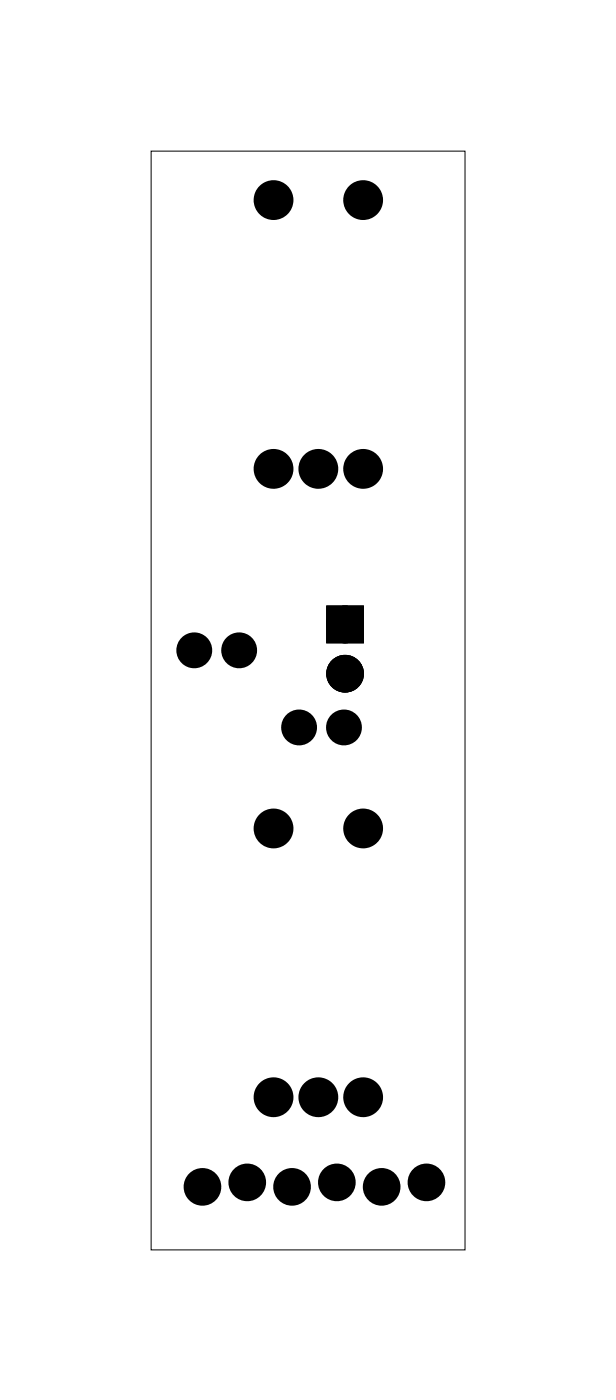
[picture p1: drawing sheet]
<svg xmlns="http://www.w3.org/2000/svg" width="35mm" height="79mm" viewBox="0 0 35 79" stroke-linecap="round" stroke-linejoin="round" font-family="sans-serif">
<path d="M8.6 8.6h17.8v62.3h-17.8z" fill="none" stroke="#000" stroke-width=".06"/>
<g fill="#000">
<circle cx="11" cy="36.9" r=".64"/>
<circle cx="13.6" cy="36.9" r=".64"/>
<circle cx="19.6" cy="38.2" r=".72"/>
<circle cx="19.6" cy="35.4" r=".72"/>
<circle cx="17" cy="41.2" r=".64"/>
<circle cx="19.5" cy="41.2" r=".64"/>
<circle cx="11.5" cy="67.3" r=".72"/>
<circle cx="14" cy="67" r=".72"/>
<circle cx="16.6" cy="67.3" r=".72"/>
<circle cx="19.1" cy="67" r=".72"/>
<circle cx="21.6" cy="67.3" r=".72"/>
<circle cx="24.2" cy="67" r=".72"/>
</g>
<g fill="none" stroke="#000" stroke-width=".76" stroke-linecap="butt">
<circle cx="11" cy="36.9" r=".64"/>
<circle cx="13.6" cy="36.9" r=".64"/>
<circle cx="17" cy="41.2" r=".64"/>
<circle cx="19.5" cy="41.2" r=".64"/>
</g>
<g fill="none" stroke="#000" stroke-width=".69" stroke-linecap="butt">
<circle cx="19.6" cy="38.2" r=".72"/>
<circle cx="19.6" cy="35.4" r=".72"/>
<circle cx="11.5" cy="67.3" r=".72"/>
<circle cx="14" cy="67" r=".72"/>
<circle cx="16.6" cy="67.3" r=".72"/>
<circle cx="19.1" cy="67" r=".72"/>
<circle cx="21.6" cy="67.3" r=".72"/>
<circle cx="24.2" cy="67" r=".72"/>
</g>
<g fill="#000">
<path d="M18.6 34.5h1.9v1.8h-1.9zM19.1 35.4a.51 .51 0 0 0 1 0 .51 .51 0 0 0-1 0z"/>
<path d="M18.6 34.5h1.9v1.8h-1.9zM19.1 35.4a.51 .51 0 0 0 1 0 .51 .51 0 0 0-1 0z"/>
<path d="M18.6 34.5h1.9v1.8h-1.9zM19.1 35.4a.51 .51 0 0 0 1 0 .51 .51 0 0 0-1 0z"/>
<circle cx="15.5" cy="11.3" r=".75"/>
<circle cx="20.6" cy="11.3" r=".75"/>
<circle cx="15.5" cy="26.6" r=".75"/>
<circle cx="18" cy="26.6" r=".75"/>
<circle cx="20.6" cy="26.6" r=".75"/>
<circle cx="15.5" cy="47" r=".75"/>
<circle cx="20.6" cy="47" r=".75"/>
<circle cx="15.5" cy="62.2" r=".75"/>
<circle cx="18" cy="62.2" r=".75"/>
<circle cx="20.6" cy="62.2" r=".75"/>
</g>
<g fill="none" stroke="#000" stroke-width=".25">
<path d="M18.6 34.5h1.9v1.8h-1.9z"/>
<circle cx="19.6" cy="35.4" r=".51"/>
</g>
<g fill="none" stroke="#000" stroke-width=".76">
<circle cx="15.5" cy="11.3" r=".75"/>
<circle cx="20.6" cy="11.3" r=".75"/>
<circle cx="15.5" cy="26.6" r=".75"/>
<circle cx="18" cy="26.6" r=".75"/>
<circle cx="20.6" cy="26.6" r=".75"/>
<circle cx="15.5" cy="47" r=".75"/>
<circle cx="20.6" cy="47" r=".75"/>
<circle cx="15.5" cy="62.2" r=".75"/>
<circle cx="18" cy="62.2" r=".75"/>
<circle cx="20.6" cy="62.2" r=".75"/>
</g>
</svg>
